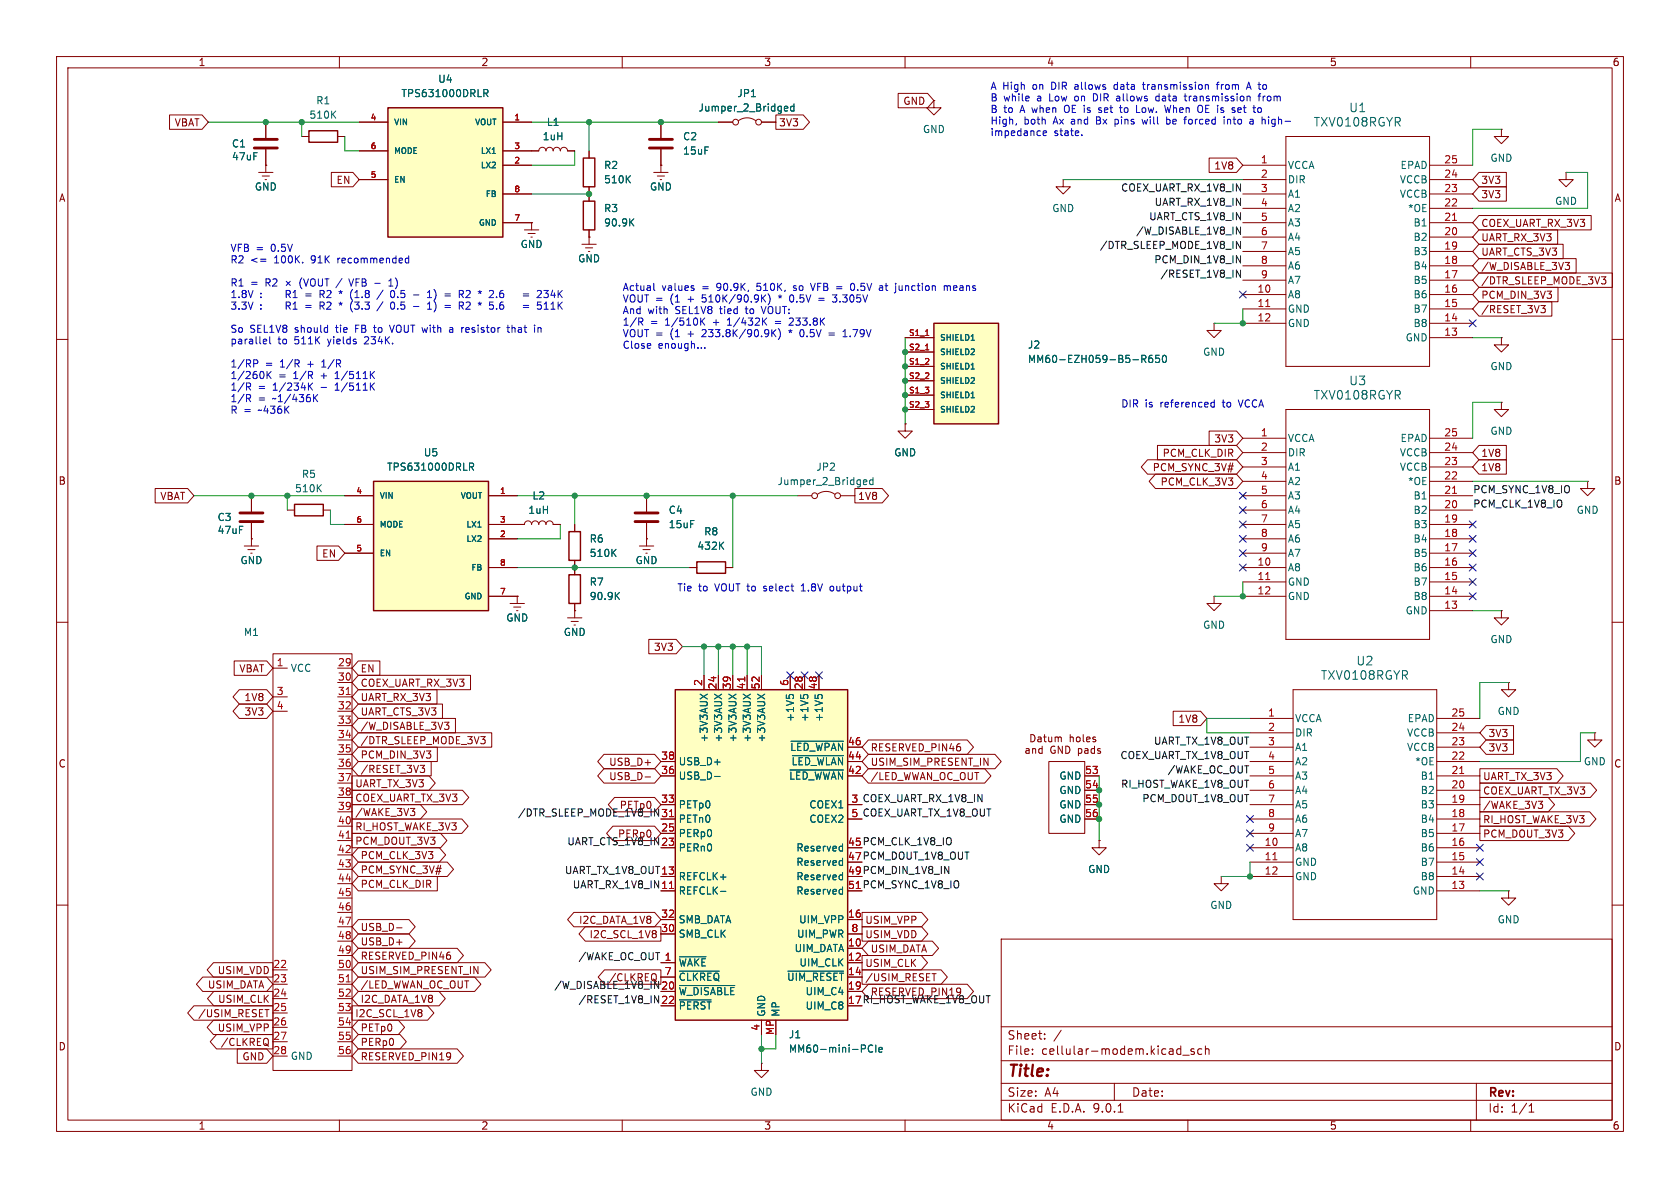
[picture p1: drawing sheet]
<svg xmlns="http://www.w3.org/2000/svg" width="297mm" height="210mm" viewBox="0 0 297 210" stroke-linecap="round" stroke-linejoin="round" font-family="sans-serif">
<defs><g id="words">
<text font-size="2.8" fill="#840000" x="178" y="190.9">Title:</text>
<g font-size="2.1" fill="#006464">
<text x="232.2" y="22.6">TXV0108RGYR</text>
<text x="238.4" y="20">U1</text>
<text x="232.2" y="70.8">TXV0108RGYR</text>
<text x="238.4" y="68.3">U3</text>
<text x="239.7" y="117.8">U2</text>
<text x="233.4" y="120.4">TXV0108RGYR</text>
</g>
<g font-size="2.1" fill="#840000">
<text x="178" y="184">Sheet:</text>
<text x="178" y="186.7">File:</text>
<text x="184.1" y="186.7">cellular-modem.kicad_sch</text>
<text x="178" y="196.9">KiCad</text>
<text x="178" y="194.1">Size:</text>
<text x="184.7" y="194.1">A4</text>
<text x="185.7" y="196.9">E.D.A.</text>
<text x="193.3" y="196.9">9.0.1</text>
<text x="200" y="194.1">Date:</text>
<text x="263" y="194.3">Rev:</text>
<text x="263" y="196.9">Id:</text>
<text x="267.1" y="196.9">1/1</text>
</g>
<g font-size="1.8" fill="#840000">
<text x="35" y="11.9">1</text>
<text x="85" y="11.9">2</text>
<text x="135" y="11.9">3</text>
<text x="185" y="11.9">4</text>
<text x="235" y="11.9">5</text>
<text x="285" y="11.9">6</text>
<text x="30.8" y="22.5">VBAT</text>
<text x="137.6" y="22.5">3V3</text>
<text x="159.6" y="18.7">GND</text>
<text x="10.3" y="35.9">A</text>
<text x="59.4" y="32.7">EN</text>
<text x="214.6" y="30.2">1V8</text>
<text x="261.8" y="35.2">3V3</text>
<text x="261.8" y="32.7">3V3</text>
<text x="285.3" y="35.9">A</text>
<text x="261.8" y="40.3">COEX_UART_RX_3V3</text>
<text x="261.8" y="42.9">UART_RX_3V3</text>
<text x="261.8" y="47.9">/W_DISABLE_3V3</text>
<text x="261.8" y="45.4">UART_CTS_3V3</text>
<text x="261.8" y="53">PCM_DIN_3V3</text>
<text x="261.8" y="50.5">/DTR_SLEEP_MODE_3V3</text>
<text x="261.8" y="55.6">/RESET_3V3</text>
<text x="203.7" y="83.5">PCM_SYNC_3V#</text>
<text x="205.4" y="81">PCM_CLK_DIR</text>
<text x="214.6" y="78.4">3V3</text>
<text x="261.8" y="83.5">1V8</text>
<text x="261.8" y="81">1V8</text>
<text x="10.3" y="85.9">B</text>
<text x="28.2" y="88.6">VBAT</text>
<text x="151.6" y="88.6">1V8</text>
<text x="205.1" y="86">PCM_CLK_3V3</text>
<text x="285.3" y="85.9">B</text>
<text x="56.8" y="98.7">EN</text>
<text x="42.2" y="119.1">VBAT</text>
<text x="63.7" y="119.1">EN</text>
<text x="115.5" y="115.3">3V3</text>
<text x="43.1" y="124.1">1V8</text>
<text x="63.7" y="124.1">UART_RX_3V3</text>
<text x="63.7" y="121.6">COEX_UART_RX_3V3</text>
<text x="43.1" y="126.7">3V3</text>
<text x="63.7" y="126.7">UART_CTS_3V3</text>
<text x="63.7" y="131.8">/DTR_SLEEP_MODE_3V3</text>
<text x="63.7" y="129.2">/W_DISABLE_3V3</text>
<text x="208.2" y="128">1V8</text>
<text x="263" y="130.5">3V3</text>
<text x="10.3" y="135.9">C</text>
<text x="63.7" y="134.3">PCM_DIN_3V3</text>
<text x="63.7" y="136.8">/RESET_3V3</text>
<text x="107.6" y="135.6">USB_D+</text>
<text x="153.8" y="135.6">USIM_SIM_PRESENT_IN</text>
<text x="153.8" y="133">RESERVED_PIN46</text>
<text x="263" y="133">3V3</text>
<text x="285.3" y="135.9">C</text>
<text x="62.7" y="141.9">COEX_UART_TX_3V3</text>
<text x="62.7" y="139.4">UART_TX_3V3</text>
<text x="107.6" y="138.1">USB_D-</text>
<text x="153.8" y="138.1">/LED_WWAN_OC_OUT</text>
<text x="262.1" y="140.7">COEX_UART_TX_3V3</text>
<text x="262.1" y="143.2">/WAKE_3V3</text>
<text x="262.1" y="138.1">UART_TX_3V3</text>
<text x="62.7" y="149.5">PCM_DOUT_3V3</text>
<text x="62.7" y="144.5">/WAKE_3V3</text>
<text x="62.7" y="147">RI_HOST_WAKE_3V3</text>
<text x="149.8" y="149.6">45 PCM_CLK_1V8_IO</text>
<text x="262.1" y="145.7">RI_HOST_WAKE_3V3</text>
<text x="262.1" y="148.3">PCM_DOUT_3V3</text>
<text x="63.7" y="152.1">PCM_CLK_3V3</text>
<text x="63.7" y="154.6">PCM_SYNC_3V#</text>
<text x="149.8" y="152.1">47 PCM_DOUT_1V8_OUT</text>
<text x="149.8" y="154.7">49 PCM_DIN_1V8_IN</text>
<text x="63.7" y="157.2">PCM_CLK_DIR</text>
<text x="63.7" y="167.3">USB_D+</text>
<text x="63.7" y="164.8">USB_D-</text>
<text x="102.3" y="163.5">I2C_DATA_1V8</text>
<text x="104.1" y="166.1">I2C_SCL_1V8</text>
<text x="152.9" y="163.5">USIM_VPP</text>
<text x="152.9" y="166.1">USIM_VDD</text>
<text x="38.4" y="172.4">USIM_VDD</text>
<text x="63.7" y="172.4">USIM_SIM_PRESENT_IN</text>
<text x="63.7" y="169.9">RESERVED_PIN46</text>
<text x="152.9" y="171.1">USIM_CLK</text>
<text x="152.9" y="173.7">/USIM_RESET</text>
<text x="153.8" y="168.6">USIM_DATA</text>
<text x="36.6" y="174.9">USIM_DATA</text>
<text x="38.4" y="177.5">USIM_CLK</text>
<text x="63.7" y="174.9">/LED_WWAN_OC_OUT</text>
<text x="63.7" y="177.5">I2C_DATA_1V8</text>
<text x="149.8" y="177.5">17 RI_HOST_WAKE_1V8_OUT</text>
<text x="10.3" y="185.9">D</text>
<text x="34.9" y="180">/USIM_RESET</text>
<text x="38.4" y="182.6">USIM_VPP</text>
<text x="38.9" y="185.1">/CLKREQ</text>
<text x="62.7" y="180">I2C_SCL_1V8</text>
<text x="63.7" y="182.6">PETp0</text>
<text x="63.7" y="185.1">PERp0</text>
<text x="285.3" y="185.9">D</text>
<text x="42.8" y="187.6">GND</text>
<text x="63.7" y="187.6">RESERVED_PIN19</text>
<text x="35" y="199.9">1</text>
<text x="85" y="199.9">2</text>
<text x="135" y="199.9">3</text>
<text x="185" y="199.9">4</text>
<text x="235" y="199.9">5</text>
<text x="285" y="199.9">6</text>
</g>
<g font-size="1.8" fill="#006464">
<text x="70.9" y="17.4">TPS631000DRLR</text>
<text x="77.4" y="14.8">U4</text>
<text x="130.3" y="17.4">JP1</text>
<text x="54.6" y="21.2">510K</text>
<text x="55.8" y="18.6">R1</text>
<text x="96.6" y="22.5">L1</text>
<text x="123.4" y="19.9">Jumper_2_Bridged</text>
<text x="163.1" y="23.7">GND</text>
<text x="40.9" y="26.3">C1</text>
<text x="40.9" y="28.5">47uF</text>
<text x="95.8" y="25">1uH</text>
<text x="120.7" y="25">C2</text>
<text x="120.7" y="27.5">15uF</text>
<text x="263.4" y="28.8">GND</text>
<text x="45" y="33.9">GND</text>
<text x="106.7" y="30.1">R2</text>
<text x="106.7" y="32.6">510K</text>
<text x="114.8" y="33.9">GND</text>
<text x="227.6" y="30.1">VCCA</text>
<text x="227.6" y="32.6">DIR</text>
<text x="227.6" y="35.2">A1</text>
<text x="247.4" y="32.6">VCCB</text>
<text x="247.4" y="35.2">VCCB</text>
<text x="247.5" y="30.1">EPAD</text>
<text x="106.7" y="37.7">R3</text>
<text x="106.7" y="40.2">90.9K</text>
<text x="185.9" y="37.7">GND</text>
<text x="227.6" y="37.7">A2</text>
<text x="227.6" y="40.2">A3</text>
<text x="248.8" y="37.7">*OE</text>
<text x="249.8" y="40.2">B1</text>
<text x="274.8" y="36.4">GND</text>
<text x="91.9" y="44">GND</text>
<text x="102.1" y="46.6">GND</text>
<text x="227.6" y="42.8">A4</text>
<text x="227.6" y="45.3">A5</text>
<text x="227.6" y="47.9">A6</text>
<text x="249.8" y="42.8">B2</text>
<text x="249.8" y="45.3">B3</text>
<text x="249.8" y="47.9">B4</text>
<text x="227.6" y="50.4">A7</text>
<text x="227.6" y="52.9">A8</text>
<text x="249.8" y="50.4">B5</text>
<text x="249.8" y="52.9">B6</text>
<text x="227.6" y="55.5">GND</text>
<text x="227.6" y="58">GND</text>
<text x="249.8" y="55.5">B7</text>
<text x="249.8" y="58">B8</text>
<text x="181.6" y="61.8">J2</text>
<text x="181.6" y="64.4">MM60-EZH059-B5-R650</text>
<text x="212.6" y="63.1">GND</text>
<text x="248.4" y="60.6">GND</text>
<text x="263.4" y="65.6">GND</text>
<text x="263.4" y="77.1">GND</text>
<text x="68.3" y="83.4">TPS631000DRLR</text>
<text x="74.8" y="80.9">U5</text>
<text x="144.2" y="83.4">JP2</text>
<text x="158" y="80.9">GND</text>
<text x="227.6" y="78.3">VCCA</text>
<text x="227.6" y="80.9">DIR</text>
<text x="227.6" y="83.4">A1</text>
<text x="247.4" y="80.9">VCCB</text>
<text x="247.4" y="83.4">VCCB</text>
<text x="247.5" y="78.3">EPAD</text>
<text x="52.1" y="87.2">510K</text>
<text x="53.3" y="84.7">R5</text>
<text x="94" y="88.5">L2</text>
<text x="137.4" y="86">Jumper_2_Bridged</text>
<text x="227.6" y="86">A2</text>
<text x="227.6" y="88.5">A3</text>
<text x="248.8" y="86">*OE</text>
<text x="249.8" y="88.5">B1</text>
<text x="38.4" y="92.3">C3</text>
<text x="38.4" y="94.6">47uF</text>
<text x="93.3" y="91">1uH</text>
<text x="118.1" y="91">C4</text>
<text x="118.1" y="93.6">15uF</text>
<text x="124.4" y="94.8">R8</text>
<text x="227.6" y="91">A4</text>
<text x="227.6" y="93.6">A5</text>
<text x="249.8" y="91">B2</text>
<text x="249.8" y="93.6">B3</text>
<text x="278.6" y="91">GND</text>
<text x="42.4" y="99.9">GND</text>
<text x="104.1" y="96.1">R6</text>
<text x="104.1" y="98.7">510K</text>
<text x="112.3" y="99.9">GND</text>
<text x="123.2" y="97.4">432K</text>
<text x="227.6" y="96.1">A6</text>
<text x="227.6" y="98.7">A7</text>
<text x="227.6" y="101.2">A8</text>
<text x="249.8" y="96.1">B4</text>
<text x="249.8" y="98.7">B5</text>
<text x="249.8" y="101.2">B6</text>
<text x="104.1" y="103.7">R7</text>
<text x="104.1" y="106.3">90.9K</text>
<text x="227.6" y="103.7">GND</text>
<text x="227.6" y="106.3">GND</text>
<text x="249.8" y="103.7">B7</text>
<text x="249.8" y="106.3">B8</text>
<text x="43" y="112.6">M1</text>
<text x="89.4" y="110.1">GND</text>
<text x="99.6" y="112.6">GND</text>
<text x="212.6" y="111.4">GND</text>
<text x="248.4" y="108.8">GND</text>
<text x="263.4" y="113.9">GND</text>
<text x="51.3" y="119">VCC</text>
<text x="125.3" y="131.3" transform="rotate(-90 125.3 131.3)">+3V3AUX</text>
<text x="127.9" y="131.3" transform="rotate(-90 127.9 131.3)">+3V3AUX</text>
<text x="130.4" y="131.3" transform="rotate(-90 130.4 131.3)">+3V3AUX</text>
<text x="132.9" y="131.3" transform="rotate(-90 132.9 131.3)">+3V3AUX</text>
<text x="135.5" y="131.3" transform="rotate(-90 135.5 131.3)">+3V3AUX</text>
<text x="140.6" y="127.7" transform="rotate(-90 140.6 127.7)">+1V5</text>
<text x="143.1" y="127.7" transform="rotate(-90 143.1 127.7)">+1V5</text>
<text x="145.6" y="127.7" transform="rotate(-90 145.6 127.7)">+1V5</text>
<text x="228.9" y="127.9">VCCA</text>
<text x="228.9" y="130.4">DIR</text>
<text x="248.6" y="130.4">VCCB</text>
<text x="248.8" y="127.9">EPAD</text>
<text x="264.7" y="126.6">GND</text>
<text x="119.9" y="135.5">USB_D+</text>
<text x="139.6" y="132.9">~{LED_WPAN}</text>
<text x="139.8" y="135.5">~{LED_WLAN}</text>
<text x="228.9" y="132.9">A1</text>
<text x="228.9" y="135.5">A2</text>
<text x="248.6" y="132.9">VCCB</text>
<text x="250.1" y="135.5">*OE</text>
<text x="279.9" y="135.5">GND</text>
<text x="119.9" y="138">USB_D-</text>
<text x="119.9" y="143.1">PETp0</text>
<text x="139.4" y="138">~{LED_WWAN}</text>
<text x="143" y="143.1">COEX1</text>
<text x="187.2" y="138">GND</text>
<text x="187.2" y="140.6">GND</text>
<text x="187.2" y="143.1">GND</text>
<text x="228.9" y="138">A3</text>
<text x="228.9" y="140.6">A4</text>
<text x="228.9" y="143.1">A5</text>
<text x="251.1" y="138">B1</text>
<text x="251.1" y="140.6">B2</text>
<text x="251.1" y="143.1">B3</text>
<text x="119.9" y="145.6">PETn0</text>
<text x="119.9" y="148.2">PERp0</text>
<text x="143" y="145.6">COEX2</text>
<text x="187.2" y="145.6">GND</text>
<text x="228.9" y="145.6">A6</text>
<text x="228.9" y="148.2">A7</text>
<text x="251.1" y="145.6">B4</text>
<text x="251.1" y="148.2">B5</text>
<text x="119.9" y="150.7">PERn0</text>
<text x="119.9" y="155.8">REFCLK+</text>
<text x="140.7" y="150.7">Reserved</text>
<text x="140.7" y="153.3">Reserved</text>
<text x="140.7" y="155.8">Reserved</text>
<text x="192.3" y="154.5">GND</text>
<text x="228.9" y="150.7">A8</text>
<text x="228.9" y="153.3">GND</text>
<text x="228.9" y="155.8">GND</text>
<text x="251.1" y="150.7">B6</text>
<text x="251.1" y="153.3">B7</text>
<text x="251.1" y="155.8">B8</text>
<text x="119.9" y="158.3">REFCLK-</text>
<text x="140.7" y="158.3">Reserved</text>
<text x="213.9" y="160.9">GND</text>
<text x="249.7" y="158.3">GND</text>
<text x="119.9" y="163.4">SMB_DATA</text>
<text x="119.9" y="166">SMB_CLK</text>
<text x="140.8" y="166">UIM_PWR</text>
<text x="141.2" y="163.4">UIM_VPP</text>
<text x="264.7" y="163.4">GND</text>
<text x="119.9" y="171">~{WAKE}</text>
<text x="119.9" y="173.6">~{CLKREQ}</text>
<text x="139" y="173.6">~{UIM_RESET}</text>
<text x="140.4" y="168.5">UIM_DATA</text>
<text x="141.2" y="171">UIM_CLK</text>
<text x="119.9" y="176.1">~{W_DISABLE}</text>
<text x="119.9" y="178.7">~{PERST}</text>
<text x="135.5" y="179.8" transform="rotate(-90 135.5 179.8)">GND</text>
<text x="138" y="179.8" transform="rotate(-90 138 179.8)">MP</text>
<text x="142.3" y="176.1">UIM_C4</text>
<text x="142.3" y="178.7">UIM_C8</text>
<text x="139.4" y="183.7">J1</text>
<text x="51.3" y="187.6">GND</text>
<text x="139.4" y="186.3">MM60-mini-PCIe</text>
<text x="132.6" y="193.9">GND</text>
</g>
<g font-size="1.8" fill="#0000c2">
<text x="175" y="16.1">A High</text>
<text x="182.7" y="16.1">on</text>
<text x="186.1" y="16.1">DIR</text>
<text x="190.5" y="16.1">allows</text>
<text x="197.6" y="16.1">data</text>
<text x="203" y="16.1">transmission</text>
<text x="216.2" y="16.1">from</text>
<text x="221.7" y="16.1">A to</text>
<text x="175" y="18.1">B</text>
<text x="175" y="20.2">B</text>
<text x="175" y="22.2">High,</text>
<text x="177.4" y="18.1">while</text>
<text x="177.4" y="20.2">to</text>
<text x="180.5" y="20.2">A when</text>
<text x="181" y="22.2">both</text>
<text x="183.5" y="18.1">a</text>
<text x="185.8" y="18.1">Low</text>
<text x="186.4" y="22.2">Ax and</text>
<text x="188.6" y="20.2">OE is</text>
<text x="190.5" y="18.1">on</text>
<text x="193.9" y="18.1">DIR</text>
<text x="194.3" y="22.2">Bx</text>
<text x="195.1" y="20.2">set</text>
<text x="197.7" y="22.2">pins</text>
<text x="198.2" y="18.1">allows</text>
<text x="199.1" y="20.2">to</text>
<text x="202.2" y="20.2">Low.</text>
<text x="202.8" y="22.2">will</text>
<text x="205.4" y="18.1">data</text>
<text x="207.3" y="22.2">be</text>
<text x="207.4" y="20.2">When</text>
<text x="210.7" y="22.2">forced</text>
<text x="210.7" y="18.1">transmission</text>
<text x="213.4" y="20.2">OE is</text>
<text x="217.8" y="22.2">into</text>
<text x="219.9" y="20.2">set</text>
<text x="222.6" y="22.2">a</text>
<text x="224" y="18.1">from</text>
<text x="225" y="22.2">high-</text>
<text x="175" y="24.3">impedance</text>
<text x="186.3" y="24.3">state.</text>
<text x="40.6" y="44.7">VFB =</text>
<text x="40.6" y="46.8">R2</text>
<text x="44.3" y="46.8">&lt;=</text>
<text x="48" y="44.7">0.5V</text>
<text x="48.6" y="46.8">100K.</text>
<text x="55.3" y="46.8">91K</text>
<text x="60.1" y="46.8">recommended</text>
<text x="40.6" y="50.9">R1</text>
<text x="40.6" y="52.9">1.8V</text>
<text x="44.3" y="50.9">=</text>
<text x="45.9" y="52.9">:</text>
<text x="47" y="50.9">R2</text>
<text x="51.2" y="52.9">R1</text>
<text x="57.6" y="52.9">R2</text>
<text x="61.3" y="52.9">*</text>
<text x="62.7" y="50.9">VFB -</text>
<text x="63.4" y="52.9">(1.8</text>
<text x="68.4" y="52.9">/</text>
<text x="70" y="50.9">1)</text>
<text x="70.9" y="52.9">0.5</text>
<text x="77.9" y="52.9">1)</text>
<text x="81.1" y="52.9">=</text>
<text x="83.8" y="52.9">R2</text>
<text x="87.5" y="52.9">*</text>
<text x="96.2" y="52.9">=</text>
<text x="98.9" y="52.9">234K</text>
<text x="110" y="51.6">Actual</text>
<text x="110" y="53.7">VOUT =</text>
<text x="117" y="51.6">values</text>
<text x="118.6" y="53.7">(1</text>
<text x="121.8" y="53.7">+</text>
<text x="124.2" y="51.6">=</text>
<text x="124.6" y="53.7">510K/90.9K)</text>
<text x="127" y="51.6">90.9K,</text>
<text x="134.3" y="51.6">510K,</text>
<text x="138.3" y="53.7">*</text>
<text x="140.5" y="53.7">0.5V</text>
<text x="140.9" y="51.6">so</text>
<text x="144.3" y="51.6">VFB =</text>
<text x="145.8" y="53.7">=</text>
<text x="148.5" y="53.7">3.305V</text>
<text x="151.6" y="51.6">0.5V</text>
<text x="156.9" y="51.6">at</text>
<text x="160" y="51.6">junction</text>
<text x="168.8" y="51.6">means</text>
<text x="40.6" y="54.9">3.3V</text>
<text x="40.6" y="59">So</text>
<text x="44.2" y="59">SEL1V8</text>
<text x="45.9" y="54.9">:</text>
<text x="51.2" y="54.9">R1</text>
<text x="52.2" y="59">should</text>
<text x="57.6" y="54.9">R2</text>
<text x="59.7" y="59">tie</text>
<text x="61.3" y="54.9">*</text>
<text x="63.3" y="59">FB</text>
<text x="63.4" y="54.9">(3.3</text>
<text x="66.8" y="59">to</text>
<text x="68.4" y="54.9">/</text>
<text x="69.9" y="59">VOUT with</text>
<text x="70.9" y="54.9">0.5</text>
<text x="77.9" y="54.9">1)</text>
<text x="80.7" y="59">a</text>
<text x="81.1" y="54.9">=</text>
<text x="83" y="59">resistor</text>
<text x="83.8" y="54.9">R2</text>
<text x="87.5" y="54.9">*</text>
<text x="91.4" y="59">that</text>
<text x="96.2" y="54.9">=</text>
<text x="98.9" y="54.9">511K</text>
<text x="110" y="55.7">And</text>
<text x="110" y="57.8">1/R</text>
<text x="110" y="59.8">VOUT =</text>
<text x="114.5" y="55.7">with</text>
<text x="115" y="57.8">=</text>
<text x="117.7" y="57.8">1/510K</text>
<text x="118.6" y="59.8">(1</text>
<text x="119.5" y="55.7">SEL1V8</text>
<text x="121.8" y="59.8">+</text>
<text x="124.6" y="59.8">233.8K/90.9K)</text>
<text x="126.3" y="57.8">+</text>
<text x="127.6" y="55.7">tied</text>
<text x="129.1" y="57.8">1/432K</text>
<text x="132.3" y="55.7">to</text>
<text x="135.4" y="55.7">VOUT:</text>
<text x="137.7" y="57.8">=</text>
<text x="140.1" y="59.8">*</text>
<text x="140.4" y="57.8">233.8K</text>
<text x="142.3" y="59.8">0.5V</text>
<text x="147.6" y="59.8">=</text>
<text x="150.3" y="59.8">1.79V</text>
<text x="40.6" y="61.1">parallel</text>
<text x="40.6" y="65.2">1/RP</text>
<text x="46.9" y="65.2">=</text>
<text x="49.1" y="61.1">to</text>
<text x="49.6" y="65.2">1/R</text>
<text x="52.2" y="61.1">511K</text>
<text x="54.6" y="65.2">+</text>
<text x="57.4" y="65.2">1/R</text>
<text x="58.2" y="61.1">yields</text>
<text x="64.9" y="61.1">234K.</text>
<text x="110" y="61.9">Close</text>
<text x="116.4" y="61.9">enough...</text>
<text x="40.6" y="67.2">1/260K</text>
<text x="40.6" y="69.3">1/R</text>
<text x="40.6" y="71.3">1/R</text>
<text x="45.6" y="69.3">=</text>
<text x="45.6" y="71.3">=</text>
<text x="48.4" y="69.3">1/234K</text>
<text x="48.4" y="71.3">~1/436K</text>
<text x="49.2" y="67.2">=</text>
<text x="52" y="67.2">1/R</text>
<text x="57" y="67.2">+</text>
<text x="57" y="69.3">-</text>
<text x="59.7" y="67.2">1/511K</text>
<text x="59.7" y="69.3">1/511K</text>
<text x="40.6" y="73.3">R =</text>
<text x="45.8" y="73.3">~436K</text>
<text x="198.1" y="72.2">DIR</text>
<text x="202.4" y="72.2">is</text>
<text x="205.2" y="72.2">referenced</text>
<text x="216.4" y="72.2">to</text>
<text x="219.5" y="72.2">VCCA</text>
<text x="119.7" y="104.8">Tie</text>
<text x="123.5" y="104.8">to</text>
<text x="126.5" y="104.8">VOUT to</text>
<text x="135.5" y="104.8">select</text>
<text x="142.3" y="104.8">1.8V</text>
<text x="147.6" y="104.8">output</text>
</g>
<g font-size="1.8" fill="#a90000">
<text x="222.8" y="29">1</text>
<text x="255.2" y="29">25</text>
<text x="222.8" y="31.5">2</text>
<text x="222.8" y="34">3</text>
<text x="255.2" y="31.5">24</text>
<text x="255.2" y="34">23</text>
<text x="222.8" y="36.6">4</text>
<text x="222.8" y="39.1">5</text>
<text x="222.8" y="41.7">6</text>
<text x="255.2" y="36.6">22</text>
<text x="255.2" y="39.1">21</text>
<text x="255.2" y="41.7">20</text>
<text x="222.8" y="44.2">7</text>
<text x="222.8" y="46.7">8</text>
<text x="255.2" y="44.2">19</text>
<text x="255.2" y="46.7">18</text>
<text x="222.2" y="51.8">10</text>
<text x="222.8" y="49.3">9</text>
<text x="255.2" y="49.3">17</text>
<text x="255.2" y="51.8">16</text>
<text x="222.2" y="54.4">11</text>
<text x="222.2" y="56.9">12</text>
<text x="255.2" y="54.4">15</text>
<text x="255.2" y="56.9">14</text>
<text x="255.2" y="59.4">13</text>
<text x="222.8" y="77.2">1</text>
<text x="255.2" y="77.2">25</text>
<text x="222.8" y="79.8">2</text>
<text x="222.8" y="82.3">3</text>
<text x="255.2" y="79.8">24</text>
<text x="255.2" y="82.3">23</text>
<text x="222.8" y="84.8">4</text>
<text x="222.8" y="87.4">5</text>
<text x="222.8" y="89.9">6</text>
<text x="255.2" y="84.8">22</text>
<text x="255.2" y="87.4">21</text>
<text x="255.2" y="89.9">20</text>
<text x="222.8" y="92.5">7</text>
<text x="222.8" y="95">8</text>
<text x="255.2" y="92.5">19</text>
<text x="255.2" y="95">18</text>
<text x="222.2" y="100.1">10</text>
<text x="222.8" y="97.5">9</text>
<text x="255.2" y="97.5">17</text>
<text x="255.2" y="100.1">16</text>
<text x="222.2" y="102.6">11</text>
<text x="222.2" y="105.2">12</text>
<text x="255.2" y="102.6">15</text>
<text x="255.2" y="105.2">14</text>
<text x="255.2" y="107.7">13</text>
<text x="48.8" y="117.9">1</text>
<text x="59.6" y="117.9">29</text>
<text x="48.8" y="122.9">3</text>
<text x="48.8" y="125.5">4</text>
<text x="59.6" y="120.4">30</text>
<text x="59.6" y="122.9">31</text>
<text x="59.6" y="125.5">32</text>
<text x="124.2" y="121.4" transform="rotate(-90 124.2 121.4)">2</text>
<text x="126.7" y="122" transform="rotate(-90 126.7 122)">24</text>
<text x="129.3" y="122" transform="rotate(-90 129.3 122)">39</text>
<text x="131.8" y="122" transform="rotate(-90 131.8 122)">41</text>
<text x="134.4" y="122" transform="rotate(-90 134.4 122)">52</text>
<text x="139.4" y="121.4" transform="rotate(-90 139.4 121.4)">6</text>
<text x="142" y="122" transform="rotate(-90 142 122)">28</text>
<text x="144.5" y="122" transform="rotate(-90 144.5 122)">48</text>
<text x="59.6" y="128">33</text>
<text x="59.6" y="130.6">34</text>
<text x="149.8" y="131.8">46</text>
<text x="224.1" y="126.7">1</text>
<text x="224.1" y="129.3">2</text>
<text x="224.1" y="131.8">3</text>
<text x="256.5" y="126.7">25</text>
<text x="256.5" y="129.3">24</text>
<text x="256.5" y="131.8">23</text>
<text x="59.6" y="133.1">35</text>
<text x="59.6" y="135.6">36</text>
<text x="116.8" y="134.4">38</text>
<text x="116.8" y="136.9">36</text>
<text x="149.8" y="134.4">44</text>
<text x="149.8" y="136.9">42</text>
<text x="191.7" y="136.9">53</text>
<text x="224.1" y="134.4">4</text>
<text x="224.1" y="136.9">5</text>
<text x="256.5" y="134.4">22</text>
<text x="256.5" y="136.9">21</text>
<text x="59.6" y="138.2">37</text>
<text x="59.6" y="140.7">38</text>
<text x="59.6" y="143.3">39</text>
<text x="116.8" y="142">33</text>
<text x="150.4" y="142">3</text>
<text x="191.7" y="139.4">54</text>
<text x="191.7" y="142">55</text>
<text x="224.1" y="139.4">6</text>
<text x="224.1" y="142">7</text>
<text x="256.5" y="139.4">20</text>
<text x="256.5" y="142">19</text>
<text x="59.6" y="145.8">40</text>
<text x="59.6" y="148.3">41</text>
<text x="116.8" y="144.5">31</text>
<text x="116.8" y="147.1">25</text>
<text x="116.8" y="149.6">23</text>
<text x="149.8" y="149.6">45</text>
<text x="150.4" y="144.5">5</text>
<text x="191.7" y="144.5">56</text>
<text x="223.5" y="149.6">10</text>
<text x="224.1" y="144.5">8</text>
<text x="224.1" y="147.1">9</text>
<text x="256.5" y="144.5">18</text>
<text x="256.5" y="147.1">17</text>
<text x="256.5" y="149.6">16</text>
<text x="59.6" y="150.9">42</text>
<text x="59.6" y="153.4">43</text>
<text x="59.6" y="156">44</text>
<text x="116.8" y="154.7">13</text>
<text x="149.8" y="152.1">47</text>
<text x="149.8" y="154.7">49</text>
<text x="223.5" y="152.1">11</text>
<text x="223.5" y="154.7">12</text>
<text x="256.5" y="152.1">15</text>
<text x="256.5" y="154.7">14</text>
<text x="59.6" y="158.5">45</text>
<text x="59.6" y="161">46</text>
<text x="116.8" y="157.2">11</text>
<text x="149.8" y="157.2">51 PCM_SYNC_1V8_IO</text>
<text x="149.8" y="157.2">51</text>
<text x="256.5" y="157.2">13</text>
<text x="59.6" y="163.6">47</text>
<text x="59.6" y="166.1">48</text>
<text x="116.8" y="162.3">32</text>
<text x="116.8" y="164.8">30</text>
<text x="149.8" y="162.3">16</text>
<text x="149.8" y="167.4">10</text>
<text x="150.4" y="164.8">8</text>
<text x="48.2" y="171.2">22</text>
<text x="48.2" y="173.7">23</text>
<text x="59.6" y="168.7">49</text>
<text x="59.6" y="171.2">50</text>
<text x="59.6" y="173.7">51</text>
<text x="117.4" y="172.5">7</text>
<text x="117.4" y="169.9">1</text>
<text x="149.8" y="169.9">12</text>
<text x="149.8" y="172.5">14</text>
<text x="48.2" y="176.3">24</text>
<text x="48.2" y="178.8">25</text>
<text x="59.6" y="176.3">52</text>
<text x="59.6" y="178.8">53</text>
<text x="116.8" y="175">20</text>
<text x="116.8" y="177.5">22</text>
<text x="149.8" y="175">19</text>
<text x="149.8" y="177.5">17</text>
<text x="48.2" y="181.4">26</text>
<text x="48.2" y="183.9">27</text>
<text x="59.6" y="181.4">54</text>
<text x="59.6" y="183.9">55</text>
<text x="134.4" y="182.3" transform="rotate(-90 134.4 182.3)">4</text>
<text x="136.9" y="183.1" transform="rotate(-90 136.9 183.1)">MP</text>
<text x="48.2" y="186.4">28</text>
<text x="59.6" y="186.4">56</text>
</g>
<g font-size="1.8" fill="#0f0f0f">
<text x="198.1" y="33.9">COEX_UART_RX_1V8_IN</text>
<text x="200.8" y="41.6">/W_DISABLE_1V8_IN</text>
<text x="203.1" y="39">UART_CTS_1V8_IN</text>
<text x="204" y="36.5">UART_RX_1V8_IN</text>
<text x="194.3" y="44.1">/DTR_SLEEP_MODE_1V8_IN</text>
<text x="204" y="46.6">PCM_DIN_1V8_IN</text>
<text x="205.1" y="49.2">/RESET_1V8_IN</text>
<text x="260.3" y="89.8">PCM_CLK_1V8_IO</text>
<text x="260.3" y="87.3">PCM_SYNC_1V8_IO</text>
<text x="203.9" y="131.7">UART_TX_1V8_OUT</text>
<text x="191.8" y="132.4">GND pads</text>
<text x="198" y="134.3">COEX_UART_TX_1V8_OUT</text>
<text x="206.3" y="136.8">/WAKE_OC_OUT</text>
<text x="109.5" y="143.2">PETp0</text>
<text x="150.4" y="142">3 COEX_UART_RX_1V8_IN</text>
<text x="198.1" y="139.4">RI_HOST_WAKE_1V8_OUT</text>
<text x="201.8" y="141.9">PCM_DOUT_1V8_OUT</text>
<text x="91.5" y="144.4">/DTR_SLEEP_MODE_1V8_IN</text>
<text x="100.2" y="149.5">UART_CTS_1V8_IN 23</text>
<text x="109.2" y="148.3">PERp0</text>
<text x="150.4" y="144.5">5 COEX_UART_TX_1V8_OUT</text>
<text x="99.8" y="154.6">UART_TX_1V8_OUT13</text>
<text x="101.2" y="157.1">UART_RX_1V8_IN 11</text>
<text x="102.2" y="169.8">/WAKE_OC_OUT 1</text>
<text x="107.5" y="173.7">/CLKREQ</text>
<text x="97.9" y="174.9">/W_DISABLE_1V8_IN</text>
<text x="102.2" y="177.5">/RESET_1V8_IN</text>
<text x="153.8" y="176.2">RESERVED_PIN19</text>
</g>
<g font-size="1.4" fill="#a90000">
<text x="65.4" y="21.3">4</text>
<text x="90.8" y="21.3">1</text>
<text x="65.4" y="26.4">6</text>
<text x="90.8" y="26.4">3</text>
<text x="90.8" y="29">2</text>
<text x="65.4" y="31.5">5</text>
<text x="90.8" y="34">8</text>
<text x="90.8" y="39.1">7</text>
<text x="160.6" y="59.4">S1_1</text>
<text x="160.6" y="62">S2_1</text>
<text x="160.6" y="64.5">S1_2</text>
<text x="160.6" y="67.1">S2_2</text>
<text x="160.6" y="69.6">S1_3</text>
<text x="160.6" y="72.1">S2_3</text>
<text x="62.9" y="87.4">4</text>
<text x="88.3" y="87.4">1</text>
<text x="62.9" y="92.5">6</text>
<text x="88.3" y="92.5">3</text>
<text x="88.3" y="95">2</text>
<text x="62.9" y="97.5">5</text>
<text x="88.3" y="100.1">8</text>
<text x="88.3" y="105.2">7</text>
</g>
<g font-size="1.4" fill="#006464">
<text x="69.6" y="22.3">VIN</text>
<text x="83.9" y="22.3">VOUT</text>
<text x="69.6" y="27.4">MODE</text>
<text x="84.9" y="27.4">LX1</text>
<text x="84.9" y="29.9">LX2</text>
<text x="69.6" y="32.5">EN</text>
<text x="85.7" y="35">FB</text>
<text x="84.5" y="40.1">GND</text>
<text x="166.1" y="60.4">SHIELD1</text>
<text x="166.1" y="63">SHIELD2</text>
<text x="166.1" y="65.5">SHIELD1</text>
<text x="166.1" y="68">SHIELD2</text>
<text x="166.1" y="70.6">SHIELD1</text>
<text x="166.1" y="73.1">SHIELD2</text>
<text x="67.1" y="88.4">VIN</text>
<text x="81.3" y="88.4">VOUT</text>
<text x="67.1" y="93.4">MODE</text>
<text x="82.3" y="93.4">LX1</text>
<text x="82.3" y="96">LX2</text>
<text x="67.1" y="98.5">EN</text>
<text x="83.2" y="101.1">FB</text>
<text x="82" y="106.1">GND</text>
</g>
</g></defs>
<g fill="none" stroke="#840000" stroke-width=".18">
<path d="M10 10h277v190h-277zM12 12h273v186h-273zM60 10v2M110 10v2M160 10v2M210 10v2M260 10v2M45.7 30.5h2.6M46.4 31.1h1.2M46.9 31.8h.2M47 29.2h.1M47 21.6v2.8"/>
<path d="M47 26.4v4.1M53.3 24.1h1.3M59.7 24.1h1.3M265.4 22.9v1.2h1.3l-1.3 1.3-1.2-1.3h1.2M265.4 22.9h.1M265.4 59.7v1.3h1.3l-1.3 1.2-1.2-1.2h1.2M265.4 59.7h.1M10 60h2M160 74.9v1.3h1.3l-1.3 1.3-1.3-1.3h1.3M160 74.9h.1M265.4 71.1v1.3h1.3l-1.3 1.3-1.2-1.3h1.2M265.4 71.1h.1"/>
<path d="M285 60h2M50.8 90.2h1.3M57.1 90.2h1.3M91.4 92.7h1.3a.64 .64 0 0 1 .6-.6 .64 .64 0 0 1 .7 .6 .64 .64 0 0 1 .6-.6 .64 .64 0 0 1 .6 .6 .64 .64 0 0 1 .7-.6 .64 .64 0 0 1 .6 .6 .64 .64 0 0 1 .7-.6 .64 .64 0 0 1 .6 .6h1.3M101.6 92.7v1.3M101.6 99.1v2.5M113 96.5h2.6M113.7 97.2h1.2M114.2 97.8h.2M114.3 95.3h.1M114.3 87.6v2.8M114.3 92.5v4"/>
<path d="M141 87.6h2.5M144.5 87.4a2.54 2.54 0 0 1 3.1 0M148.6 87.6h2.5M280.7 85.1v1.3h1.2l-1.2 1.2-1.3-1.2h1.3M280.7 85.1h.1M10 110h2M90.2 106.7h2.5M90.8 107.3h1.3M91.3 108h.3M91.4 105.4h.1M91.4 105.4v1.3M100.3 109.2h2.6"/>
<path d="M101 109.9h1.2M101.5 110.5h.2M101.6 108h.1M101.6 106.7v2.5M265.4 108v1.2h1.3l-1.3 1.3-1.2-1.3h1.2M265.4 108h.1M285 110h2M266.7 120.7v1.2h1.3l-1.3 1.3-1.3-1.3h1.3M266.7 120.7h.1M281.9 129.5v1.3h1.3l-1.3 1.3-1.2-1.3h1.2M281.9 129.5h.1M215.9 154.9v1.3h1.3l-1.3 1.3-1.3-1.3h1.3"/>
<path d="M215.9 154.9h.1M10 160h2M177 166h108v32h-108zM285 160h2M60 198v2M110 198v2M160 198v2M177 194.5h108M177 191.5h108M177 187.5h108M177 181.5h108M182.5 186.3v.1"/>
<path d="M182.5 185.5v.1M184.7 183.6v.1M184.7 182.8v.1M187.6 182.1l-1.3 2M197 191.5v3M197.7 196.6h.8M209.1 186.5h1.1M210 198v2M211.1 185.5l-.4-.1-.2 .2 .1 .2 .5 .2v.3h-.6M212.5 185.5l-.5-.1-.3 .3v.4l.2 .2h.6M213.1 185.5l.2-.1 .4 .1v.9M213.1 184.9v1.5"/>
<path d="M260 198v2M261 191.5v6.5M270.3 196.6h.9M270.3 195.5l.4-.4v1.5"/>
<circle cx="144" cy="87.6" r=".51"/>
<circle cx="148.1" cy="87.6" r=".51"/>
</g>
<path d="M54.6 23.1h5.1v2h-5.1zM52.1 89.2h5v2h-5zM100.6 94h2v5.1h-2zM100.6 101.6h2v5.1h-2z" fill="none" stroke="#840000" stroke-width=".25"/>
<path d="M59.4 19.6l-.8 .8M58.8 20.2l.6 .7M56.3 86.2l.5 .7M56.8 85.7l-.7 .7M108.4 97.6l.5 .8M108.9 97.1l-.7 .7M152.7 85.6h.5M152.7 84.9l.4-.1 .1 .3-.6 .1M154.3 84.9l-.3-.1-.3 .3 .2 .5h.4M154.3 84.4v1.3M109 105.3l.5 .7M109.5 104.7l-.7 .7" fill="none" stroke="#006464" stroke-width=".18"/>
<path d="M45 26.2h4M45 24.6h4M112.3 90.7h4M112.3 92.2h4" fill="none" stroke="#840000" stroke-width=".51"/>
<path d="M68.6 19.1h20.3v22.8h-20.3z" fill="#ffffc2"/>
<path d="M68.6 19.1h20.3v22.8h-20.3zM123.2 99.3h5.1v2h-5.1z" fill="none" stroke="#840000" stroke-width=".25"/>
<g fill="none" stroke="#840000" stroke-width=".18">
<path d="M165.1 17.8v1.3h1.3l-1.3 1.2-1.3-1.2h1.3M165.1 17.8h.1M63.5 21.6h5.1M63.5 26.7h5.1M63.5 31.8h5.1M88.9 21.6h5.1M88.9 26.7h5.1M88.9 29.2h5.1M88.9 34.3h5.1M88.9 39.4h5.1M94 39.4h.1M94 39.4v1.2"/>
<path d="M127 21.6h2.5M130.6 21.3a2.54 2.54 0 0 1 3 0M134.6 21.6h2.6M276.9 30.5v1.3h1.2l-1.2 1.2-1.3-1.2h1.3M276.9 30.5h.1M92.7 40.6h2.5M93.3 41.3h1.3M93.9 41.9h.2M43.2 96.5h2.5M43.8 97.2h1.3M44.3 97.8h.3M44.4 95.3h.1"/>
<path d="M44.4 87.6v2.8M44.4 92.5v4M121.9 100.3h1.3M128.3 100.3h1.2M214.6 105.4v1.3h1.3l-1.3 1.3-1.2-1.3h1.2M214.6 105.4h.1"/>
<circle cx="130" cy="21.6" r=".51"/>
<circle cx="134.1" cy="21.6" r=".51"/>
</g>
<path d="M85.5 15.8h.5l.3 .3-.2 .3-.6 .1M85.8 16.5l.5 .6M138.7 19.6h.5M138.7 18.8h.4l.2 .3-.6 .1M140.4 18.8h-.4l-.2 .2 .1 .6h.5M140.4 18.4v1.2M127.4 96.4l.5 .7M127.9 95.8l-.7 .8" fill="none" stroke="#006464" stroke-width=".18"/>
<path d="M42.4 92.2h4.1M42.4 90.7h4.1" fill="none" stroke="#840000" stroke-width=".51"/>
<path d="M119.4 121.9h30.5v58.4h-30.5z" fill="#ffffc2"/>
<path d="M119.4 121.9h30.5v58.4h-30.5z" fill="none" stroke="#840000" stroke-width=".25"/>
<g fill="none" stroke="#840000" stroke-width=".18">
<path d="M219.7 29.2h7.6M219.7 31.8h7.6M219.7 34.3h7.6M219.7 36.8h7.6M219.7 39.4h7.6M227.3 24.1h25.4v40.7h-25.4zM252.7 29.2h7.6M252.7 31.8h7.6M252.7 34.3h7.6M252.7 36.8h7.6M252.7 39.4h7.6M219.7 41.9h7.6"/>
<path d="M219.7 44.5h7.6M219.7 47h7.6M219.7 49.5h7.6M219.7 52.1h7.6M219.7 54.6h7.6M219.7 57.2h7.6M252.7 41.9h7.6M252.7 44.5h7.6M252.7 47h7.6M252.7 49.5h7.6M252.7 52.1h7.6M252.7 54.6h7.6"/>
<path d="M252.7 57.2h7.6M252.7 59.7h7.6M124.5 119.4v2.5M127 119.4v2.5M129.5 119.4v2.5M132.1 119.4v2.5M134.6 119.4v2.5M139.7 119.4v2.5M142.2 119.4v2.5M144.8 119.4v2.5M116.8 134.6h2.6M116.8 137.2h2.6"/>
<path d="M149.9 134.6h2.5M149.9 137.2h2.5M149.9 132.1h2.5M181.4 132.4h.5v.8M181.9 132.6l-.4 .1-.2 .2 .2 .3 .4-.1M182.2 129.9a.64 .64 0 0 1 .8 .6 .64 .64 0 0 1-.8 .6zM182.5 132.4l.2-.1 .3 .1 .1 .8M182.5 132.3v.9M183.5 130.3h.5l.1 .8M184.1 130.6h-.5l-.1 .2 .1 .3h.5M184.2 132.4l-.3-.1-.3 .3 .2 .5h.4M184.2 131.9v1.3"/>
<path d="M184.5 130.3h.5M184.7 129.9v1l.3 .2M185.4 130.3l.1 .8h.3l.1-.1M185.4 134.6h6.4v12.7h-6.4zM185.9 130.3v.8M186.5 132a.59 .59 0 0 0-.8 .5 .59 .59 0 0 0 .8 .6v-.5h-.2M186.5 130.4l.4-.1 .2 .2M186.5 130.3v.8M187.1 130.5l.2-.2h.3v.8M187.1 130.5v.6M187.8 131.9v1.3l-.7-1.3v1.3M188.4 131.9a.64 .64 0 0 1 .7 .6 .64 .64 0 0 1-.7 .7z"/>
<path d="M189.2 130.4l.2-.1h.3v.8M189.2 129.9v1.2M190.3 130.4l.2-.1 .4 .1 .1 .5-.2 .2h-.3l-.2-.1zM190.7 132.4l.3-.1 .3 .3-.2 .5h-.4M190.7 132.3v1.3M191.5 129.9v1M191.8 137.2h2.5M191.8 139.7h2.5M192.7 130.6l-.2-.3h-.3l-.1 .6M193.7 130.3h-.3l-.2 .2M116.8 142.2h2.6M116.8 144.8h2.6"/>
<path d="M116.8 147.3h2.6M116.8 149.9h2.6M116.8 154.9h2.6M116.8 157.5h2.6M149.9 142.2h2.5M149.9 144.8h2.5M191.8 142.2h2.5M191.8 144.8h2.5M116.8 162.6h2.6M116.8 165.1h2.6M116.8 170.2h2.6M116.8 172.7h2.6"/>
<path d="M116.8 175.3h2.6M116.8 177.8h2.6M149.9 162.6h2.5M149.9 165.1h2.5M149.9 170.2h2.5M149.9 172.7h2.5M149.9 175.3h2.5M149.9 167.6h2.5M134.6 180.3v2.6"/>
</g>
<g fill="none" stroke="#006464" stroke-width=".18">
<path d="M123.8 122.7l1.2 .9M125 122.7l-1.2 .9M126.3 122.7l1.3 .9M126.3 137.3h1M127.6 122.7l-1.3 .9M128.8 122.7l1.3 .9M130.1 122.7l-1.3 .9M131.4 122.7l1.3 .9M132.7 122.7l-1.3 .9M133.9 122.7l1.3 .9M135.2 122.7l-1.3 .9M139 122.8v.6"/>
<path d="M139.5 123l.2-.2h.3l.3 .2M139.6 136.1h9.5M139.8 131h9.3M140.1 133.6h9M141.5 122.8v.6M142 123l.3-.2h.3l.2 .2M144.1 122.8v.6M144.6 123l.2-.2h.3l.3 .2M127.4 157.6h.9M148.6 149.6l.3 .1M148.6 152.1l.3 .1M148.6 154.7h.3"/>
<path d="M148.6 157.2l.3 .1M148.9 149.2v1.2M148.9 151.7v1.3M148.9 154.2v1.3M148.9 156.8v1.3M148.9 150.4h-.3M148.9 152.9l-.3 .1M148.9 155.5h-.3M148.9 158l-.3 .1M120.1 169.1h4.7M120.1 171.7h7.1M120.1 174.2h9.8"/>
<path d="M120.1 176.8h5.6M139.3 171.7h9.8M154.3 184.9a.6 .6 0 0 0-.9 .4 .6 .6 0 0 0 .6 .7l.3-.1M154.8 184.7v1.3M155.4 185.6l.6-.1-.1-.3h-.3l-.2 .1v.6h.5"/>
</g>
<path d="M256.8 39h.7M223.8 54.2h.7M131.7 119.7v.7M118.4 144.4h.7M118.4 157.1h.7" fill="none" stroke="#a90000" stroke-width=".18"/>
<path d="M66 85.1h20.4v22.9h-20.4z" fill="#ffffc2"/>
<path d="M66 85.1h20.4v22.9h-20.4z" fill="none" stroke="#840000" stroke-width=".25"/>
<path d="M188 31.8v1.2h1.2l-1.2 1.3-1.3-1.3h1.3M188 31.8h.1M61 87.6h5M61 92.7h5M61 97.8h5M86.4 87.6h5M86.4 92.7h5M86.4 95.3h5M86.4 100.3h5M86.4 105.4h5M194.3 148.6v1.3h1.3l-1.3 1.2-1.3-1.2h1.3M194.3 148.6h.1" fill="none" stroke="#840000" stroke-width=".18"/>
<path d="M83 81.9h.5l.2 .2-.1 .4h-.6M83.3 82.5l.4 .6" fill="none" stroke="#006464" stroke-width=".18"/>
<path d="M165.1 57.2h11.4v17.7h-11.4z" fill="#ffffc2"/>
<path d="M103.1 27.9h2.1v5.1h-2.1zM103.1 35.6h2.1v5h-2.1zM165.1 57.2h11.4v17.7h-11.4z" fill="none" stroke="#840000" stroke-width=".25"/>
<g fill="none" stroke="#840000" stroke-width=".18">
<path d="M158.8 16.5h5.2l1.1 1.3-1.1 1.3h-5.2zM30 20.3h5.7l1.1 1.3-1.1 1.3h-5.7zM47 29.2h.1M47 21.6v2.8M47 26.4v2.8M58.6 30.5h3.8l1.1 1.3-1.1 1.2h-3.8zM63.5 26.7h5.1M63.5 31.8h5.1M63.5 21.6h5.1M88.9 26.7h6.3a.64 .64 0 0 1 .7-.7 .64 .64 0 0 1 .6 .7 .64 .64 0 0 1 .7-.7 .64 .64 0 0 1 .6 .7 .64 .64 0 0 1 .6-.7 .64 .64 0 0 1 .7 .7 .64 .64 0 0 1 .6-.7 .64 .64 0 0 1 .6 .7h1.3M88.9 21.6h5.1M88.9 29.2h5.1"/>
<path d="M88.9 34.3h5.1M88.9 39.4h5.1M94 39.4h.1M104.1 26.7v1.2M104.1 33v2.6M115.6 30.5h2.5M116.2 31.1h1.3M116.7 31.8h.3M116.8 29.2h.1M116.8 21.6v2.8M116.8 26.4v4.1M127 21.6h2.5"/>
<path d="M134.6 21.6h2.6M137.2 20.3h4.8l1.1 1.3-1.1 1.3h-4.8zM213.8 27.9h4.8l1.1 1.3-1.1 1.3h-4.8zM261.5 33h4.8v2.6h-4.8l-1.2-1.3zM261.5 38.1h19.8v2.5h-19.8l-1.2-1.2zM261.5 30.5h4.8v2.5h-4.8l-1.2-1.2zM102.9 43.2h2.5M103.5 43.8h1.3M104 44.5h.3M104.1 41.9h.1M104.1 40.6v2.6M160 59.7h5.1"/>
<path d="M214.6 57.2v1.2h1.3l-1.3 1.3-1.2-1.3h1.2M214.6 57.2h.1M261.5 40.6h13.9v2.6h-13.9l-1.2-1.3zM261.5 50.8h13.9v2.5h-13.9l-1.2-1.2zM261.5 53.3h12.8v2.6h-12.8l-1.2-1.3zM261.5 45.7h17.1v2.6h-17.1l-1.2-1.3zM261.5 43.2h14.8v2.5h-14.8l-1.2-1.2zM261.5 48.3h23.6v2.5h-23.6l-1.2-1.3zM272.4 54h.8l-.4 .5 .3 .1 .1 .4-.3 .3h-.3M276.7 46.4h.8l-.4 .5 .3 .1 .1 .4-.3 .3h-.3M283.1 48.9h.8l-.4 .5 .3 .1 .1 .5-.2 .2h-.4M160 74.9h.1"/>
<path d="M160 62.2h5.1M160 64.8h5.1M160 67.3h5.1M160 69.9h5.1M160 72.4h5.1M204.6 78.7h14l1.1 1.3-1.1 1.3h-14zM213.8 76.2h4.8l1.1 1.3-1.1 1.2h-4.8zM219.7 77.5h7.6M227.3 72.4h25.4v40.6h-25.4zM252.7 77.5h7.6M261.5 78.7h4.8v2.6h-4.8l-1.2-1.3zM27.4 86.4h5.8l1.1 1.2-1.1 1.3h-5.8z"/>
<path d="M44.4 95.3h.1M44.4 87.6v2.8M44.4 92.5v2.8M56 96.5h3.8l1.2 1.3-1.2 1.3h-3.8zM61 87.6h5M61 92.7h5M61 97.8h5M86.4 87.6h5M86.4 92.7h6.3M86.4 95.3h5M97.8 92.7h1.3M101.6 92.7v1.3"/>
<path d="M101.6 99.1v2.5M114.3 95.3h.1M114.3 87.6v2.8M114.3 92.5v2.8M151.1 86.4h4.9l1.1 1.2-1.1 1.3h-4.9zM202.9 81.3h15.7l1.1 1.3-1.1 1.2h-15.7l-1.1-1.2zM204.3 83.8h14.3l1.1 1.3-1.1 1.3h-14.3l-1.1-1.3zM219.7 80h7.6M219.7 82.6h7.6M219.7 85.1h7.6M219.7 87.6h7.6M219.7 90.2h7.6"/>
<path d="M219.7 92.7h7.6M219.7 95.3h7.6M219.7 97.8h7.6M252.7 80h7.6M252.7 82.6h7.6M252.7 85.1h7.6M252.7 87.6h7.6M252.7 90.2h7.6M252.7 92.7h7.6M252.7 95.3h7.6M252.7 97.8h7.6M261.5 81.3h4.8v2.5h-4.8l-1.2-1.2z"/>
<path d="M41.4 116.8h5.7l1.2 1.3-1.2 1.3h-5.7zM48.3 115.6h13.9v73.6h-13.9zM48.3 118.1h2.5M59.7 118.1h2.5M63.3 116.8h3.9v2.6h-3.9l-1.1-1.3zM63.3 119.4h19.9v2.5h-19.9l-1.1-1.2zM86.4 100.3h5M86.4 105.4h5M91.4 105.4h.1M101.6 108h.1M101.6 106.7v1.3M114.7 113h4.8l1.1 1.3-1.1 1.3h-4.8z"/>
<path d="M121.9 100.3h1.3M124.5 119.4v2.5M127 119.4v2.5M128.3 100.3h1.2M129.5 119.4v2.5M132.1 119.4v2.5M134.6 119.4v2.5M139.7 119.4v2.5M142.2 119.4v2.5M144.8 119.4v2.5M219.7 100.3h7.6M219.7 102.9h7.6"/>
<path d="M219.7 105.4h7.6M252.7 100.3h7.6M252.7 102.9h7.6M252.7 105.4h7.6M252.7 108h7.6M42.3 124.5h4.8l1.2 1.2-1.2 1.3h-4.8l-1.1-1.3zM42.3 121.9h4.8l1.2 1.3-1.2 1.3h-4.8l-1.1-1.3zM48.3 123.2h2.5M48.3 125.7h2.5M59.7 123.2h2.5M59.7 125.7h2.5M59.7 120.7h2.5"/>
<path d="M59.7 128.3h2.5M59.7 130.8h2.5M59.7 133.4h2.5M59.7 135.9h2.5M59.7 138.4h2.5M62.2 139.7h19.6l1.1 1.3-1.1 1.2h-19.6zM62.2 137.2h13.6l1.2 1.2-1.2 1.3h-13.6zM63.3 121.9h14v2.6h-14l-1.1-1.3zM63.3 124.5h14.9v2.5h-14.9l-1.1-1.3zM63.3 129.5h23.6v2.6h-23.6l-1.1-1.3zM63.3 127h17.2v2.5h-17.2l-1.1-1.2zM63.3 132.1h14v2.5h-14l-1.1-1.2z"/>
<path d="M63.3 134.6h12.9v2.6h-12.9l-1.1-1.3zM74.3 135.3h.8l-.5 .5 .4 .1 .1 .4-.3 .3h-.3M78.6 127.7h.8l-.5 .5 .4 .1 .1 .4-.3 .2h-.3M85 130.2h.8l-.5 .5 .4 .1 .1 .4-.3 .3h-.3M106.8 133.3h8.9l1.1 1.3-1.1 1.3h-8.9l-1.1-1.3zM106.8 135.9h8.9l1.1 1.3-1.1 1.2h-8.9l-1.1-1.2zM114 137.3h1M116.8 134.6h2.6M116.8 137.2h2.6M149.9 132.1h2.5M149.9 134.6h2.5M149.9 137.2h2.5"/>
<path d="M153.5 133.3h22.4l1.1 1.3-1.1 1.3h-22.4l-1.1-1.3zM153.5 135.9h20.6l1.1 1.3-1.1 1.2h-20.6l-1.1-1.2zM153.5 130.8h17.5l1.1 1.3-1.1 1.3h-17.5l-1.1-1.3zM191.8 137.2h2.5M191.8 139.7h2.5M207.4 125.7h4.8l1.2 1.3-1.2 1.3h-4.8zM221 127h7.6M221 129.5h7.6M221 132.1h7.6M221 134.6h7.6M221 137.2h7.6M221 139.7h7.6"/>
<path d="M228.6 121.9h25.4v40.7h-25.4zM254 127h7.6M254 129.5h7.6M254 132.1h7.6M254 134.6h7.6M254 137.2h7.6M254 139.7h7.6M261.6 138.4h19.6l1.1 1.3-1.1 1.3h-19.6zM261.6 135.9h13.6l1.1 1.3-1.1 1.2h-13.6zM262.7 128.3h4.9v2.5h-4.9l-1.1-1.3zM262.7 130.8h4.9v2.6h-4.9l-1.1-1.3zM59.7 141h2.5"/>
<path d="M59.7 143.5h2.5M59.7 146.1h2.5M59.7 148.6h2.5M59.7 151.1h2.5M59.7 153.7h2.5M59.7 156.2h2.5M59.7 158.8h2.5M62.2 147.3h15.7l1.1 1.3-1.1 1.3h-15.7zM62.2 142.2h12.1l1.1 1.3-1.1 1.3h-12.1zM62.2 144.8h19.4l1.2 1.3-1.2 1.2h-19.4zM63.3 149.9h14.4l1.1 1.2-1.1 1.3h-14.4l-1.1-1.3zM63.3 154.9h14v2.6h-14l-1.1-1.3z"/>
<path d="M63.3 152.4h15.8l1.1 1.3-1.1 1.2h-15.8l-1.1-1.2zM72.5 142.9h.8l-.4 .5M73.1 143.4l.2 .2v.3l-.2 .3M108.3 146h7.4l1.1 1.3-1.1 1.3h-7.4l-1.1-1.3zM108.6 141h7.1l1.1 1.2-1.1 1.3h-7.1l-1.1-1.3zM116.8 142.2h2.6M116.8 144.8h2.6M116.8 147.3h2.6M116.8 149.9h2.6M116.8 154.9h2.6M116.8 157.5h2.6M149.9 142.2h2.5"/>
<path d="M149.9 144.8h2.5M191.8 142.2h2.5M191.8 144.8h2.5M194.3 148.6h.1M221 142.2h7.6M221 144.8h7.6M221 147.3h7.6M221 149.9h7.6M221 152.4h7.6M221 154.9h7.6M254 142.2h7.6M254 144.8h7.6"/>
<path d="M254 147.3h7.6M254 149.9h7.6M254 152.4h7.6M254 154.9h7.6M254 157.5h7.6M261.6 143.5h19.4l1.1 1.3-1.1 1.3h-19.4zM261.6 146h15.7l1.1 1.3-1.1 1.3h-15.7zM261.6 141h12.1l1.1 1.2-1.1 1.3h-12.1zM266.7 157.5v1.3h1.3l-1.3 1.2-1.3-1.2h1.3M266.7 157.5h.1M271.9 141.6h.8l-.4 .5M272.5 142.1l.2 .3v.3l-.2 .2"/>
<path d="M34.3 177.8h14v2.5h-14l-1.1-1.2zM35.8 172.7h11.3l1.2 1.3-1.2 1.3h-11.3l-1.1-1.3zM37.7 170.2h10.6v2.5h-10.6l-1.1-1.2zM37.8 175.3h10.5v2.5h-10.5l-1.1-1.3zM46.8 178.5h.8M48.3 171.5h2.5M48.3 174h2.5M48.3 176.5h2.5M48.3 179.1h2.5M59.7 171.5h2.5M59.7 174h2.5M59.7 176.5h2.5"/>
<path d="M59.7 179.1h2.5M59.7 161.3h2.5M59.7 163.8h2.5M59.7 166.4h2.5M59.7 168.9h2.5M62.2 177.8h13.4l1.1 1.3-1.1 1.2h-13.4zM63.3 165.1h9l1.1 1.3-1.1 1.2h-9l-1.1-1.2zM63.3 170.2h22.4l1.1 1.3-1.1 1.2h-22.4l-1.1-1.2zM63.3 172.7h20.6l1.1 1.3-1.1 1.3h-20.6l-1.1-1.3zM63.3 175.3h14.3l1.1 1.2-1.1 1.3h-14.3l-1.1-1.3zM63.3 167.6h17.5l1.1 1.3-1.1 1.3h-17.5l-1.1-1.3zM63.3 162.6h9l1.1 1.2-1.1 1.3h-9l-1.1-1.3z"/>
<path d="M70.1 164h1M74.5 178.6v.3M74.5 179.1v.5M101.5 161.3h14.2l1.1 1.3-1.1 1.2h-14.2l-1.2-1.2zM103.5 163.8h13.3v2.6h-13.3l-1.1-1.3zM106.9 171.4h9.9v2.6h-9.9l-1.2-1.3zM115.7 172.1l.1 .1a.9 .9 0 0 1 0 1.1l.3 .2M116 164.6v.3M116 165.2v.4M116.8 162.6h2.6M116.8 165.1h2.6M116.8 170.2h2.6"/>
<path d="M116.8 172.7h2.6M116.8 175.3h2.6M116.8 177.8h2.6M149.9 162.6h2.5M149.9 165.1h2.5M149.9 170.2h2.5M149.9 172.7h2.5M149.9 175.3h2.5M149.9 167.6h2.5M152.4 168.9h10.5l1.1 1.3-1.1 1.3h-10.5zM152.4 171.4h14l1.1 1.3-1.1 1.3h-14zM152.4 161.3h10.5l1.1 1.3-1.1 1.2h-10.5z"/>
<path d="M152.4 163.8h10.5l1.1 1.3-1.1 1.3h-10.5zM153.5 174h17.5l1.1 1.3-1.1 1.2h-17.5l-1.1-1.2zM153.5 166.4h11.3l1.1 1.2-1.1 1.3h-11.3l-1.1-1.3zM164.8 172.1h.7M37.7 180.3h10.6v2.6h-10.6l-1.1-1.3zM38.3 182.9h10v2.5h-10l-1.1-1.2zM41.9 185.4h5.2l1.2 1.3-1.2 1.3h-5.2zM47.1 184.6l.4 .3M47.1 183.6h.2a.81 .81 0 0 1-.2 1.2M48.3 181.6h2.5M48.3 184.2h2.5M48.3 186.7h2.5"/>
<path d="M59.7 181.6h2.5M59.7 184.2h2.5M59.7 186.7h2.5M63.3 185.4h17.5l1.1 1.3-1.1 1.3h-17.5l-1.1-1.3zM63.3 180.3h7.1l1.1 1.3-1.1 1.3h-7.1l-1.1-1.3zM63.3 182.9h7.4l1.1 1.3-1.1 1.2h-7.4l-1.1-1.2zM134.6 188v1.2h1.3l-1.3 1.3-1.3-1.3h1.3M134.6 188h.1M134.6 180.3v2.6"/>
</g>
<g fill="none" stroke="#006464" stroke-width=".18">
<path d="M85.5 15.8h.5l.3 .3-.2 .3-.6 .1M85.8 16.5l.5 .6M138.7 19.6h.5M138.7 18.8h.4l.2 .3-.6 .1M140.4 18.8h-.4l-.2 .2 .1 .6h.5M140.4 18.4v1.2M110.9 31.6l.5 .7M111.4 31.1l-.7 .7M111.5 39.2l.6 .7M112.1 38.7l-.8 .7M171.7 60.2h.6M171.7 65.2h.6"/>
<path d="M171.7 70.3h.6M201.9 63.5l.6-.1 .1-.2-.1-.3-.6-.1v1.3M202.2 63.5l.4 .6M203.7 62.8l-.4 .1a.86 .86 0 0 0 0 1.2l.4-.1 .1-.5-.2-.2-.4 .1-.1 .1M204.9 62.8h-.6v.6l.2-.1 .4 .1 .1 .1-.1 .5-.1 .1-.5-.1M205.6 62.9l.2-.1a.68 .68 0 0 1 .4 .6 .68 .68 0 0 1-.4 .7l-.2-.1-.1-.4zM83 81.9h.5l.2 .2-.1 .4h-.6M83.3 82.5l.4 .6M108.4 97.6l.5 .8M108.9 97.1l-.7 .7M127.4 96.4l.5 .7M127.9 95.8l-.7 .8"/>
<path d="M109 105.3l.5 .7M109.5 104.7l-.7 .7M123.8 122.7l1.2 .9M125 122.7l-1.2 .9M126.3 122.7l1.3 .9M126.3 137.3h1M127.6 122.7l-1.3 .9M128.8 122.7l1.3 .9M130.1 122.7l-1.3 .9M131.4 122.7l1.3 .9M132.7 122.7l-1.3 .9M133.9 122.7l1.3 .9"/>
<path d="M135.2 122.7l-1.3 .9M139 122.8v.6M139.5 123l.2-.2h.3l.3 .2M139.6 136.1h9.5M139.8 131h9.3M140.1 133.6h9M141.5 122.8v.6M142 123l.3-.2h.3l.2 .2M144.1 122.8v.6M144.6 123l.2-.2h.3l.3 .2M127.4 157.6h.9M148.6 149.6l.3 .1"/>
<path d="M148.6 152.1l.3 .1M148.6 154.7h.3M148.6 157.2l.3 .1M148.9 149.2v1.2M148.9 151.7v1.3M148.9 154.2v1.3M148.9 156.8v1.3M148.9 150.4h-.3M148.9 152.9l-.3 .1M148.9 155.5h-.3M148.9 158l-.3 .1M120.1 169.1h4.7"/>
<path d="M120.1 171.7h7.1M120.1 174.2h9.8M120.1 176.8h5.6M139.3 171.7h9.8M154.3 184.9a.6 .6 0 0 0-.9 .4 .6 .6 0 0 0 .6 .7l.3-.1M154.8 184.7v1.3M155.4 185.6l.6-.1-.1-.3h-.3l-.2 .1v.6h.5"/>
</g>
<path d="M163.6 59.3h.6M163.6 61.8h.6M256.8 87.2h.7M131.7 119.7v.7M223.8 102.5h.7M61.2 122.8h.7M258.1 136.7h.7M61.2 148.2h.7M118.4 144.4h.7M118.4 157.1h.7M225 152h.8M61.2 173.6h.7" fill="none" stroke="#a90000" stroke-width=".18"/>
<path d="M114.8 24.6h4.1M114.8 26.2h4.1" fill="none" stroke="#840000" stroke-width=".51"/>
<path d="M218.6 42.7l.7 1.2v-1.2M218.6 40.1l.7 1.3v-1.3M218.6 45.2l.7 1.3v-1.3M218.6 47.7l.7 1.3v-1.3M115.7 143l.7 1.3M167 153.2l.7 1.2v-1.2M115.7 173.5l.7 1.2M115.7 176l.7 1.3" fill="none" stroke="#0f0f0f" stroke-width=".18"/>
<g fill="none" stroke="#009600" stroke-width=".18">
<path d="M36.8 21.6h26.7M53.3 21.6v2.5M61 24.1v2.6h2.5M94 21.6h33M94 34.3h10.1M101.6 26.7v2.5h-7.6M104.1 21.6v5.1M188 31.8h31.7M265.4 22.9h-5.1v6.3M276.9 30.5h3.8v6.3h-20.4M160 59.7v15.2M219.7 54.6v2.6h-5.1"/>
<path d="M260.3 59.7h5.1M265.4 71.1h-5.1v6.4M34.3 87.6h26.7M50.8 87.6v2.6M58.4 90.2v2.5h2.6M91.4 87.6h49.6M99.1 92.7v2.6h-7.7M101.6 87.6v5.1M129.5 87.6v12.7M260.3 85.1h20.4M91.4 100.3h30.5M120.6 114.3h14v5.1"/>
<path d="M124.5 114.3v5.1M127 114.3v5.1M129.5 114.3v5.1M132.1 114.3v5.1M219.7 102.9v2.5h-5.1M260.3 108h5.1M194.3 137.2v11.4M221 127h-7.6v2.5h7.6M266.7 120.7h-5.1v6.3M281.9 129.5h-2.5v5.1h-17.8M221 152.4v2.5h-5.1M261.6 157.5h5.1"/>
<path d="M134.6 182.9v5.1M137.2 182.9v2.5h-2.6"/>
</g>
<g fill="none" stroke="#000084" stroke-width=".18">
<path d="M219.1 51.5l1.2 1.2M220.3 51.5l-1.2 1.2M259.7 56.5l1.3 1.3M261 56.5l-1.3 1.3M219.1 92.1l1.2 1.2M219.1 99.7l1.2 1.2M219.1 94.6l1.2 1.3M219.1 89.6l1.2 1.2M219.1 87l1.2 1.2M219.1 97.2l1.2 1.2M220.3 92.1l-1.2 1.2M220.3 97.2l-1.2 1.2"/>
<path d="M220.3 99.7l-1.2 1.2M220.3 94.6l-1.2 1.3M220.3 89.6l-1.2 1.2M220.3 87l-1.2 1.2M259.7 92.1l1.3 1.2M259.7 94.6l1.3 1.3M259.7 99.7l1.3 1.2M259.7 97.2l1.3 1.2M261 92.1l-1.3 1.2M261 94.6l-1.3 1.3M261 99.7l-1.3 1.2M261 97.2l-1.3 1.2"/>
<path d="M139.1 118.8l1.2 1.2M140.3 118.8l-1.2 1.2M141.6 118.8l1.2 1.2M142.8 118.8l-1.2 1.2M144.2 118.8l1.2 1.2M145.4 118.8l-1.2 1.2M259.7 104.8l1.3 1.2M259.7 102.3l1.3 1.2M261 104.8l-1.3 1.2M261 102.3l-1.3 1.2M220.4 146.7l1.2 1.2M220.4 144.2l1.2 1.2"/>
<path d="M220.4 149.3l1.2 1.2M221.6 146.7l-1.2 1.2M221.6 144.2l-1.2 1.2M221.6 149.3l-1.2 1.2M261 149.3l1.2 1.2M261 151.8l1.2 1.2M261 154.3l1.2 1.2M262.2 149.3l-1.2 1.2M262.2 151.8l-1.2 1.2M262.2 154.3l-1.2 1.2"/>
</g>
<g fill="none" stroke="#0000c2" stroke-width=".18">
<path d="M193.3 16.6v1.2h.3M194.2 19.8l.4 .1M194.6 19l-.4 .2 .1 .2 .3 .1M197.1 15l-.2 .2 .2 .5M197.4 17.8h.4M197.8 17l-.4 .1M197.8 17.4h-.4M197.9 19h.5M198.1 18.6v1.1l.3 .2M200.9 19.9h.6M202 15h.4M202.1 14.5v1.1l.3 .2"/>
<path d="M204.9 17.1l-.3-.1-.3 .2 .1 .6h.5M207 18.6l-.3 1.3-.3-.9-.2 .9M209.3 17h.5M209.5 16.6v1.1l.3 .1M212.5 18.8v.9M213.3 15l.3 .1v.7M215 15h.5M215.5 14.5l-.3 .2v1.1M218.9 19.8h.5M218.9 19.1h.5M219.4 19.3l-.6 .2M220.3 15.8l.5-1.3 .4 1.3"/>
<path d="M220.5 15.4h.6M222.4 17h.5M222.6 16.6v1.2M222.8 19l.2 .3v.3l-.2 .3M223.3 17v.8M223.4 17.1l-.1 .1M179.7 21.9l-.1 .2M184.4 23.6l.6-.2v-.2l-.4-.1-.2 .2 .1 .6h.5M191.3 23.9v.1M197.1 21.1v1.3M197.1 21.9h.1M197.2 21.1h-.1"/>
<path d="M201.9 21.1l.2 .8 .3-.6M206.3 20.7v1.2M206.3 21.1h.3l.2 .1M206.8 21.8l-.2 .1h-.3M216.4 21.1v.8M217 21.1v.8M217.4 21.1l-.4 .1M221.1 21.1h.4l.1 .8M221.6 21.9h-.5M221.6 21.4h-.5M224.3 20.7v.1M224.3 21.1v.8"/>
<path d="M46.1 45.8h.9M46.1 46.2h.9M46.7 59.9l.4 .1 .1 .2-.7 .2M47.7 59.5v1.1l.2 .2M50.6 49.7l.7 .8M50.6 52h.5M50.6 54.1h.5M51.1 51.3h-.5v1.3M51.1 53.4h-.5v1.3M51.3 49.7l-.7 .8M53.4 49.1a1.46 1.46 0 0 0 0 2M53.7 49.3l.4 1.3 .4-1.3"/>
<path d="M54 52h1M54 52.3h1M54 54h1M54 54.4h1M55.1 49.4l.1-.1a.43 .43 0 0 1 .5 .4v.4a.42 .42 0 0 1-.4 .5 .42 .42 0 0 1-.4-.5v-.4zM56.3 49.3v1l.2 .3 .4-.1 .1-.2v-1M56.9 52l.4 .6M56.9 54.1l.4 .6M57.2 51.4l-.6-.1v1.3M57.2 53.5l-.6-.1v1.3M57.2 52h-.6M57.2 54l-.6 .1"/>
<path d="M57.4 49.3h.8M57.8 49.3v1.3M60.5 49.2l-1.1 1.7M60.5 51.5l-.3 .1M60.5 53.6l-.3 .1M61.7 49.3l.4 1.3M62.1 52.7l.2 .4M62.1 54.8l.2 .3M62.7 53.4h.8M62.7 54.5l.5 .2M62.8 52.6h.7M63 51.5l-.2 .2"/>
<path d="M66 57.9h.5M66.2 57.5l.1 1.2M67.7 51.3l-1.1 1.6M67.7 53.3l-1.1 1.7M68.7 50.6h.8M68.7 49.7l.4-.4v1.3M68.9 57.5l.4 1.2M69.5 51.3l.1 .1M69.5 53.4a.79 .79 0 0 1 0 1.3M69.8 51.8l-.1 .6-.2 .2M70.3 52.5v.1M70.3 54.5v.2"/>
<path d="M71.9 45.6l.3 .1M72.2 45.2v1.3M72.2 46.4l-.3 .1M73.1 52.1h1M73.1 54.2h1M75.6 52.6h.7M75.6 51.7l.3-.4v1.3M75.6 53.8l.3-.4v1.3M75.6 54.7h.7M76.7 51.2a1.46 1.46 0 0 1 0 1.9M76.7 53.2a1.46 1.46 0 0 1 0 1.9M79.5 58h.5v.7"/>
<path d="M80 58.2l-.4 .1-.2 .1 .2 .3h.4M81.9 51.8l-.1-.4-.6-.1v1.3M81.9 53.8l-.1-.3-.6-.1v1.3M82.4 51.5l.5-.2 .2 .4-.8 .9h.8M82.4 53.5l.5-.1 .2 .4-.8 .9h.8M82.8 57.9h-.3l-.2 .2 .1 .6h.4M83 58.2l-.7 .1M86.6 53.4h.6M86.6 54.6l.4 .1M87 51.3l-.4 .1M87 53.9h-.4M87.2 51.9l-.7 .7h.7"/>
<path d="M88.6 51.8h.2l.3 .3-.1 .4-.4 .1M88.6 53.9h.2l.3 .2-.1 .4-.4 .2M88.7 51.3h.2M88.7 53.4h.2M89.6 57.9h.5M89.8 57.5v1.1l.3 .1M90.5 57.5v1.2M90.9 57.9l-.4 .1M92.5 52h1M92.5 52.3h1M92.5 54h1M92.5 54.4h1"/>
<path d="M95 51.5l.5-.2 .2 .4M95 54.5l.2 .2 .5-.2M95.1 58l.2-.1 .3 .1 .1 .7M95.1 57.9v.8M95.7 53.4h-.7v.6l.2-.1 .5 .1M95.7 51.9l-.8 .7h.8M96.1 51.3h.8l-.4 .5M96.3 53.7l.3-.3v1.3M97.4 54.7h.7M97.5 53.7l.3-.3v1.3M97.7 51.3l-.3 .9h.8M98 51.8v.8"/>
<path d="M113.2 56.9l.5 .6M113.6 56.3l.1 .3-.2 .2-.6 .1M115.6 50.1v1.1l.2 .2M122.7 51v.3M124.1 56.8l.5 .7M124.6 56.2l-.7 .7M128.6 57.5h.7M128.7 56.5l-.1 .1M134.6 54.2l.4 1.2M134.8 52.7l.6 .7M135 56.8l.5 .7M135.4 52.1l-.8 .8"/>
<path d="M135.5 56.2l-.7 .7M136.1 52.5v.5l-.3 .8M136.4 58.3v1.2M136.6 58.8l.6 .7M137.1 56.8h.9M137.1 57.2h.9M137.2 58.3l-.8 .7M137.7 58.1a1.47 1.47 0 0 1-.1 1.9M137.9 52.4l-.2 .3M139.4 58.4l.3 .2-.2 .2M140 52.1a.68 .68 0 0 0-.4 .7 .68 .68 0 0 0 .4 .6M140.2 56.8l-.7 .7h.8"/>
<path d="M140.3 51.3l.1 .1M140.4 50.5l-.1 .2 .1 .2M141.5 58.4a.69 .69 0 0 0 .3 1.1M143.3 50.1l.4 1.3M144.7 52.7h1M144.7 53.1h1M146.5 58.9h1M146.5 59.2h1M147.9 53.2l-.2 .2h-.4M147.9 52.1l-.4 .5 .3 .1 .1 .2M149 59.5h.8M149.1 58.6l.3-.3v1.2"/>
<path d="M150.5 50.2l.2-.1a.68 .68 0 0 1 .4 .6 .68 .68 0 0 1-.4 .7l-.2-.2M155.9 50.5l.1 .2v.7M156 51.3l-.4 .1M156 50.8l-.4 .1M158.9 51.2l.2 .2 .3-.1M166.9 50.5v.9M166.9 50.6l.4-.1 .2 .2M167.5 50.7l.2-.2 .3 .1v.8M167.5 50.7v.7M43.6 69.7h.5l.2 .3-.1 .4h-.6M43.9 68.4l.4 .6M43.9 70.4l.4 .6"/>
<path d="M44.2 67.8l.1 .3-.1 .2-.6 .1M44.9 63.6h.4l.3 .3-.1 .3-.6 .1M47.1 60.7l-.4 .1M47.2 65.7v1.2M47.4 66.2l.5 .7M47.9 65.7l-.7 .7M54.7 68.2l.6 .8M55.3 67.7l-.8 .7M55.6 70.3l.6 .7M56.2 69.7l-.8 .8M56.9 64.9h.7M57 63.9l-.1 .1"/>
<path d="M59.2 66.9h.8M59.2 69h.8M59.4 66h-.2M59.4 68l-.2 .1M65.7 66.2l.5 .7M65.7 68.2l.5 .8M66.2 67.7l-.7 .7M66.2 65.7l-.7 .7M124.6 61.5v.1M214.2 71.9h.5M214.2 71.2h.5M214.7 70.7v1.3"/>
<path d="M218.9 70.7l.4 1.3M141.6 104.5h.8M141.9 103.4l-.3 .2M147.2 103.6l-.4 .1-.1 .2 .1 .4 .4 .2"/>
</g>
<g fill="#009600" stroke="#009600" stroke-width=".18">
<circle cx="116.8" cy="21.6" r=".46"/>
<circle cx="101.6" cy="100.3" r=".46"/>
<circle cx="101.6" cy="87.6" r=".46"/>
<circle cx="104.1" cy="21.6" r=".46"/>
<circle cx="104.1" cy="34.3" r=".46"/>
<circle cx="160" cy="62.2" r=".46"/>
<circle cx="160" cy="67.3" r=".46"/>
<circle cx="160" cy="64.8" r=".46"/>
<circle cx="129.5" cy="87.6" r=".46"/>
<circle cx="114.3" cy="87.6" r=".46"/>
<circle cx="160" cy="72.4" r=".46"/>
<circle cx="160" cy="69.9" r=".46"/>
<circle cx="132.1" cy="114.3" r=".46"/>
<circle cx="129.5" cy="114.3" r=".46"/>
<circle cx="134.6" cy="185.4" r=".46"/>
<circle cx="47" cy="21.6" r=".46"/>
<circle cx="50.8" cy="87.6" r=".46"/>
<circle cx="53.3" cy="21.6" r=".46"/>
<circle cx="44.4" cy="87.6" r=".46"/>
<circle cx="219.7" cy="57.2" r=".46"/>
<circle cx="219.7" cy="105.4" r=".46"/>
<circle cx="194.3" cy="142.2" r=".46"/>
<circle cx="194.3" cy="144.8" r=".46"/>
<circle cx="194.3" cy="139.7" r=".46"/>
<circle cx="221" cy="154.9" r=".46"/>
<circle cx="124.5" cy="114.3" r=".46"/>
<circle cx="127" cy="114.3" r=".46"/>
</g>
<use href="#words"/>
</svg>
